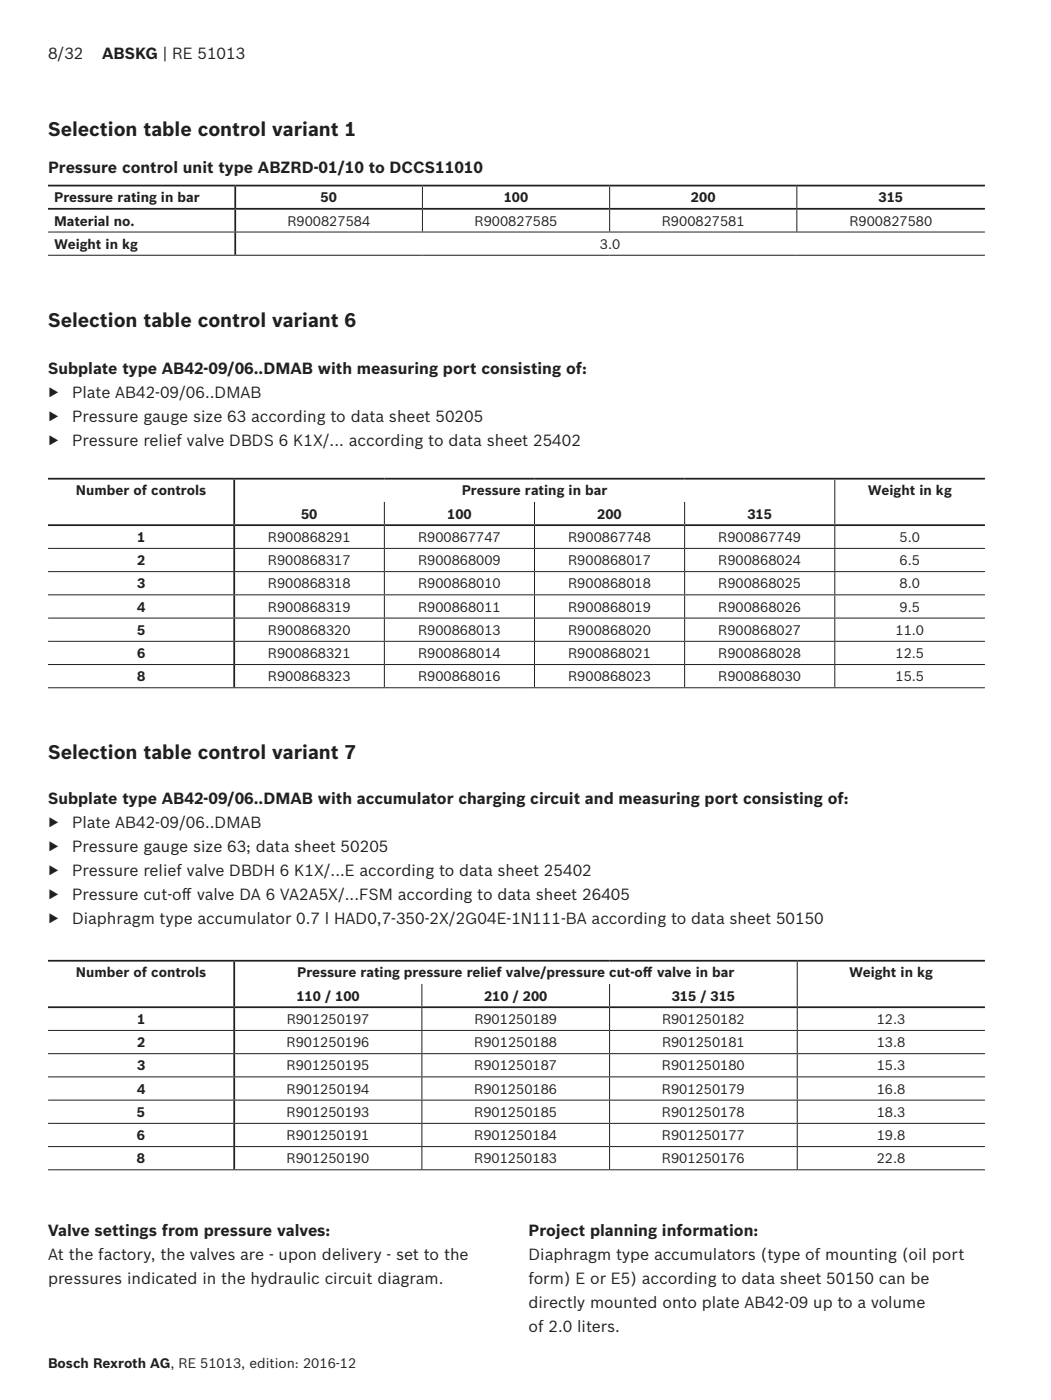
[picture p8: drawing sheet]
<svg xmlns="http://www.w3.org/2000/svg" width="210mm" height="280mm" viewBox="0 0 210 280" stroke-linecap="round" stroke-linejoin="round" font-family="sans-serif">
<defs><g id="words">
<g font-size="3.9" fill="#231f20">
<text x="9.6" y="27.3">Selection table control variant 1</text>
<text x="9.6" y="65.3">Selection table control variant 6</text>
<text x="9.6" y="151.7">Selection table control variant 7</text>
</g>
<g font-size="3.2" fill="#231f20">
<text x="9.6" y="11.9">8/32</text>
<text x="20.4" y="11.9">ABSKG | RE 51013</text>
<text x="9.6" y="34.6">Pressure control unit type ABZRD-01/10 to DCCS11010</text>
<text x="9.6" y="74.8">Subplate type AB42-09/06..DMAB with measuring port consisting of:</text>
<text x="9.6" y="79.6">▶</text>
<text x="14.4" y="79.6">Plate AB42-09/06..DMAB</text>
<text x="9.6" y="89.2">▶</text>
<text x="9.6" y="84.4">▶</text>
<text x="14.4" y="84.4">Pressure gauge size 63 according to data sheet 50205</text>
<text x="14.4" y="89.2">Pressure relief valve DBDS 6 K1X/... according to data sheet 25402</text>
<text x="9.6" y="160.8">Subplate type AB42-09/06..DMAB with accumulator charging circuit and measuring port consisting of:</text>
<text x="9.6" y="165.6">▶</text>
<text x="14.4" y="165.6">Plate AB42-09/06..DMAB</text>
<text x="9.6" y="170.4">▶</text>
<text x="14.4" y="170.4">Pressure gauge size 63; data sheet 50205</text>
<text x="9.6" y="175.2">▶</text>
<text x="9.6" y="180">▶</text>
<text x="14.4" y="175.2">Pressure relief valve DBDH 6 K1X/...E according to data sheet 25402</text>
<text x="14.4" y="180">Pressure cut-of</text>
<text x="36.3" y="180">f valve DA 6 VA2A5X/...FSM according to data sheet 26405</text>
<text x="9.6" y="184.8">▶</text>
<text x="14.4" y="184.8">Diaphragm type accumulator 0.7 l HAD0,7-350-2X/2G04E-1N111-BA according to data sheet 50150</text>
<text x="9.6" y="247.2">Valve settings from pressure valves:</text>
<text x="9.6" y="252">At the factory, the valves are - upon delivery - set to the</text>
<text x="105.6" y="247.2">Project planning information:</text>
<text x="105.6" y="252">Diaphragm type accumulators (type of mounting (oil port</text>
<text x="9.6" y="256.8">pressures indicated in the hydraulic circuit diagram.</text>
<text x="105.6" y="256.8">form) E or E5) according to data sheet 50150 can be</text>
<text x="105.6" y="261.6">directly mounted onto plate AB42-09 up to a volume</text>
<text x="105.6" y="266.4">of 2.0 liters.</text>
</g>
<g font-size="2.7" fill="#231f20">
<text x="10.8" y="40.5">Pressure rating in bar</text>
<text x="64.1" y="40.5">50</text>
<text x="100.7" y="40.5">100</text>
<text x="138.1" y="40.5">200</text>
<text x="175.6" y="40.5">315</text>
<text x="10.8" y="45.1">Material no.</text>
<text x="57.4" y="45.1">R900827584</text>
<text x="94.8" y="45.1">R900827585</text>
<text x="132.2" y="45.1">R900827581</text>
<text x="169.7" y="45.1">R900827580</text>
<text x="10.8" y="49.8">Weight in kg</text>
<text x="119.9" y="49.8">3.0</text>
<text x="15.2" y="99.1">Number of controls</text>
<text x="92.2" y="99.1">Pressure rating in bar</text>
<text x="173.4" y="99.1">Weight in kg</text>
<text x="60.2" y="103.7">50</text>
<text x="89.3" y="103.7">100</text>
<text x="119.3" y="103.7">200</text>
<text x="149.3" y="103.7">315</text>
<text x="27.4" y="108.4">1</text>
<text x="27.4" y="113">2</text>
<text x="53.5" y="108.4">R900868291</text>
<text x="53.5" y="113">R900868317</text>
<text x="83.5" y="108.4">R900867747</text>
<text x="83.5" y="113">R900868009</text>
<text x="113.5" y="108.4">R900867748</text>
<text x="113.5" y="113">R900868017</text>
<text x="143.5" y="108.4">R900867749</text>
<text x="143.5" y="113">R900868024</text>
<text x="179.8" y="108.4">5.0</text>
<text x="179.8" y="113">6.5</text>
<text x="27.4" y="117.7">3</text>
<text x="53.5" y="117.7">R900868318</text>
<text x="83.5" y="117.7">R900868010</text>
<text x="113.5" y="117.7">R900868018</text>
<text x="143.5" y="117.7">R900868025</text>
<text x="179.8" y="117.7">8.0</text>
<text x="27.4" y="122.3">4</text>
<text x="53.5" y="122.3">R900868319</text>
<text x="83.5" y="122.3">R900868011</text>
<text x="113.5" y="122.3">R900868019</text>
<text x="143.5" y="122.3">R900868026</text>
<text x="179.8" y="122.3">9.5</text>
<text x="27.4" y="127">5</text>
<text x="27.4" y="131.6">6</text>
<text x="53.5" y="127">R900868320</text>
<text x="53.5" y="131.6">R900868321</text>
<text x="83.5" y="127">R900868013</text>
<text x="83.5" y="131.6">R900868014</text>
<text x="113.5" y="127">R900868020</text>
<text x="113.5" y="131.6">R900868021</text>
<text x="143.5" y="127">R900868027</text>
<text x="143.5" y="131.6">R900868028</text>
<text x="178.9" y="127">11.0</text>
<text x="178.9" y="131.6">12.5</text>
<text x="27.4" y="136.2">8</text>
<text x="53.5" y="136.2">R900868323</text>
<text x="83.5" y="136.2">R900868016</text>
<text x="113.5" y="136.2">R900868023</text>
<text x="143.5" y="136.2">R900868030</text>
<text x="178.9" y="136.2">15.5</text>
<text x="15.2" y="195.5">Number of controls</text>
<text x="59.4" y="195.5">Pressure rating pressure relief valve/pressure cut-of</text>
<text x="128.5" y="195.5">f valve in bar</text>
<text x="169.7" y="195.5">Weight in kg</text>
<text x="59.2" y="200.1">110 / 100</text>
<text x="96.7" y="200.1">210 / 200</text>
<text x="134.2" y="200.1">315 / 315</text>
<text x="27.4" y="209.4">2</text>
<text x="27.4" y="204.8">1</text>
<text x="57.3" y="209.4">R901250196</text>
<text x="57.3" y="204.8">R901250197</text>
<text x="94.8" y="209.4">R901250188</text>
<text x="94.8" y="204.8">R901250189</text>
<text x="132.3" y="209.4">R901250181</text>
<text x="132.3" y="204.8">R901250182</text>
<text x="175.2" y="209.4">13.8</text>
<text x="175.2" y="204.8">12.3</text>
<text x="27.4" y="214.1">3</text>
<text x="57.3" y="214.1">R901250195</text>
<text x="94.8" y="214.1">R901250187</text>
<text x="132.3" y="214.1">R901250180</text>
<text x="175.2" y="214.1">15.3</text>
<text x="27.4" y="218.7">4</text>
<text x="57.3" y="218.7">R901250194</text>
<text x="94.8" y="218.7">R901250186</text>
<text x="132.3" y="218.7">R901250179</text>
<text x="175.2" y="218.7">16.8</text>
<text x="27.4" y="223.4">5</text>
<text x="57.3" y="223.4">R901250193</text>
<text x="94.8" y="223.4">R901250185</text>
<text x="132.3" y="223.4">R901250178</text>
<text x="175.2" y="223.4">18.3</text>
<text x="27.4" y="232.7">8</text>
<text x="27.4" y="228">6</text>
<text x="57.3" y="232.7">R901250190</text>
<text x="57.3" y="228">R901250191</text>
<text x="94.8" y="232.7">R901250183</text>
<text x="94.8" y="228">R901250184</text>
<text x="132.3" y="232.7">R901250176</text>
<text x="132.3" y="228">R901250177</text>
<text x="175.2" y="232.7">22.8</text>
<text x="175.2" y="228">19.8</text>
<text x="9.6" y="273.6">Bosch Rexroth AG, RE 51013, edition: 2016-12</text>
</g>
</g></defs>
<g fill="none" stroke="#231f20" stroke-width=".2">
<path d="M84.4 37.3v4.3M121.8 37.3v4.3M159.2 37.3v4.3M9.6 46.4h187.2M9.6 51.1h187.2M84.4 41.9v4.4M121.8 41.9v4.4M159.2 41.9v4.4M166.8 95.9v9M9.6 109.7h187.2M9.6 114.3h187.2M9.6 119h187.2"/>
<path d="M76.8 100.4v4.5M76.8 105.2v4.4M76.8 109.8v4.4M76.8 114.4v4.5M76.8 119.1v4.4M106.8 100.4v4.5M106.8 105.2v4.4M106.8 109.8v4.4M106.8 114.4v4.5M106.8 119.1v4.4M136.8 100.4v4.5M136.8 105.2v4.4"/>
<path d="M136.8 109.8v4.4M136.8 114.4v4.5M136.8 119.1v4.4M166.8 105.2v4.4M166.8 109.8v4.4M166.8 114.4v4.5M166.8 119.1v4.4M9.6 123.6h187.2M9.6 128.3h187.2M9.6 132.9h187.2M9.6 137.6h187.2M76.8 123.7v4.5"/>
<path d="M76.8 128.3v4.5M76.8 133v4.5M106.8 123.7v4.5M106.8 128.3v4.5M106.8 133v4.5M136.8 123.7v4.5M136.8 128.3v4.5M136.8 133v4.5M166.8 123.7v4.5M166.8 128.3v4.5M166.8 133v4.5M84.3 196.8v4.5"/>
<path d="M121.8 196.8v4.5M159.3 192.3v9M9.6 206.1h187.2M9.6 210.7h187.2M9.6 215.4h187.2M84.3 201.6v4.4M84.3 206.2v4.4M84.3 210.8v4.5M84.3 215.5v4.4M121.8 201.6v4.4M121.8 206.2v4.4M121.8 210.8v4.5"/>
<path d="M121.8 215.5v4.4M159.3 201.6v4.4M159.3 206.2v4.4M159.3 210.8v4.5M159.3 215.5v4.4M9.6 220h187.2M9.6 224.7h187.2M9.6 229.3h187.2M9.6 234h187.2M84.3 220.1v4.5M84.3 224.8v4.4M84.3 229.4v4.5"/>
<path d="M121.8 220.1v4.5M121.8 224.8v4.4M121.8 229.4v4.5M159.3 220.1v4.5M159.3 224.8v4.4M159.3 229.4v4.5"/>
</g>
<g fill="none" stroke="#231f20" stroke-width=".35">
<path d="M9.6 37.1h187.2M47 37.3v4.3M9.6 41.8h187.2M47 41.9v4.4M47 46.5v4.5M9.6 95.7h187.2M46.8 95.9v9M9.6 105h187.2M46.8 105.2v4.4M46.8 109.8v4.4M46.8 114.4v4.5M46.8 119.1v4.4"/>
<path d="M46.8 123.7v4.5M46.8 128.3v4.5M46.8 133v4.5M9.6 192.2h187.2M46.8 192.3v9M9.6 201.4h187.2M46.8 201.6v4.4M46.8 206.2v4.4M46.8 210.8v4.5M46.8 215.5v4.4M46.8 220.1v4.5M46.8 224.8v4.4"/>
<path d="M46.8 229.4v4.5"/>
</g>
<use href="#words"/>
</svg>
